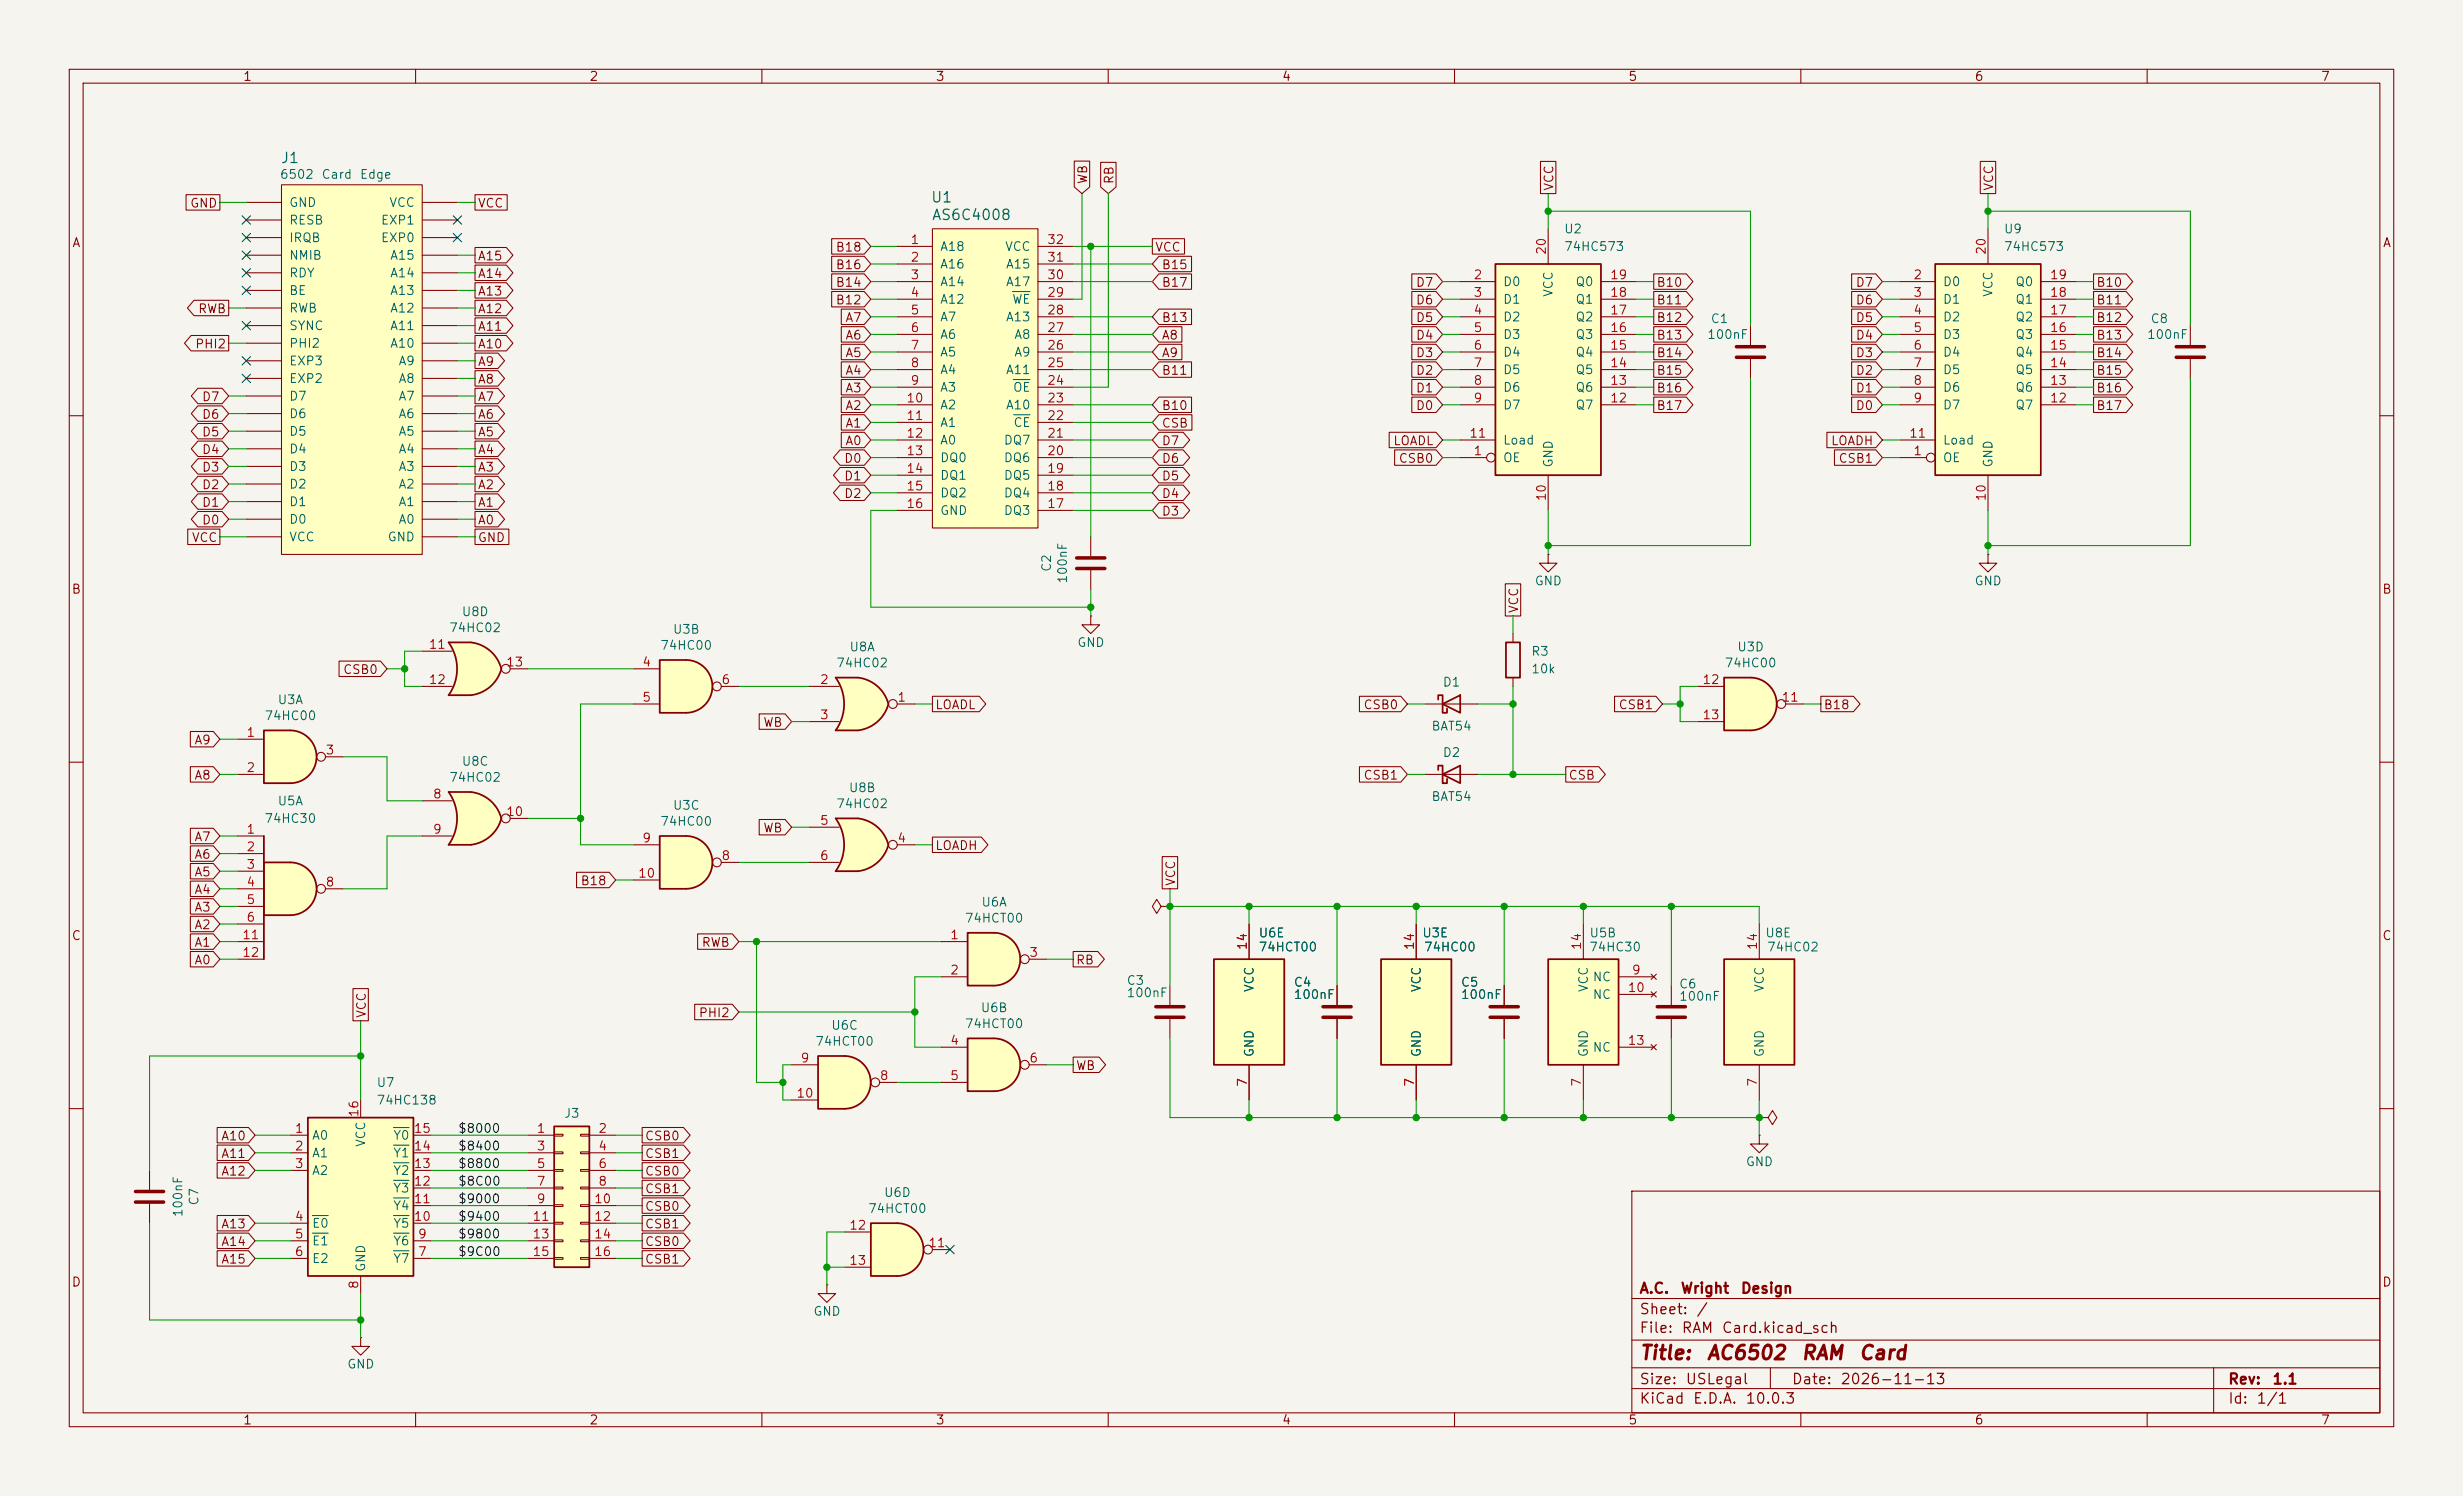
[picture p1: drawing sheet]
<svg xmlns="http://www.w3.org/2000/svg" width="356mm" height="216mm" viewBox="0 0 356 216" stroke-linecap="round" stroke-linejoin="round" font-family="sans-serif">
<defs><g id="words">
<g font-size="2" fill="#840000">
<text x="236.6" y="196.7">Title:</text>
<text x="246.3" y="196.7">AC6502</text>
<text x="259.9" y="196.7">RAM</text>
<text x="268.2" y="196.7">Card</text>
</g>
<g font-size="1.5" fill="#006464">
<text x="40.4" y="23.9">J1</text>
<text x="134.3" y="29.6">U1</text>
<text x="134.5" y="32.1">AS6C4008</text>
</g>
<g font-size="1.5" fill="#840000">
<text x="236.6" y="190">Sheet:</text>
<text x="236.6" y="187">A.C.</text>
<text x="242.6" y="187">Wright</text>
<text x="244.8" y="190">/</text>
<text x="251.2" y="187">Design</text>
<text x="236.6" y="192.7">File:</text>
<text x="242.7" y="192.7">RAM</text>
<text x="248.5" y="192.7">Card.kicad_sch</text>
<text x="236.6" y="202.9">KiCad</text>
<text x="236.6" y="200.1">Size:</text>
<text x="243.3" y="200.1">USLegal</text>
<text x="244.3" y="202.9">E.D.A.</text>
<text x="251.9" y="202.9">10.0.3</text>
<text x="258.6" y="200.1">Date:</text>
<text x="265.6" y="200.1">2026-11-13</text>
<text x="321.6" y="200.1">Rev:</text>
<text x="321.6" y="202.9">Id:</text>
<text x="325.7" y="202.9">1/1</text>
<text x="328" y="200.1">1.1</text>
</g>
<g font-size="1.3" fill="#840000">
<text x="35" y="12">1</text>
<text x="85" y="12">2</text>
<text x="135" y="12">3</text>
<text x="185" y="12">4</text>
<text x="235" y="12">5</text>
<text x="285" y="12">6</text>
<text x="335" y="12">7</text>
<text x="157.3" y="26.7" transform="rotate(-90 157.3 26.7)">WB</text>
<text x="161.1" y="26.7" transform="rotate(-90 161.1 26.7)">RB</text>
<text x="224.6" y="27.6" transform="rotate(-90 224.6 27.6)">VCC</text>
<text x="288.1" y="27.6" transform="rotate(-90 288.1 27.6)">VCC</text>
<text x="10.3" y="36">A</text>
<text x="27.4" y="30.3">GND</text>
<text x="68.9" y="30.3">VCC</text>
<text x="343.9" y="36">A</text>
<text x="68.9" y="37.9">A15</text>
<text x="68.9" y="40.4">A14</text>
<text x="120.6" y="41.7">B14</text>
<text x="120.6" y="36.6">B18</text>
<text x="120.6" y="39.2">B16</text>
<text x="166.7" y="36.6">VCC</text>
<text x="167.6" y="41.7">B17</text>
<text x="167.6" y="39.2">B15</text>
<text x="204.3" y="41.7">D7</text>
<text x="239.1" y="41.7">B10</text>
<text x="267.8" y="41.7">D7</text>
<text x="302.6" y="41.7">B10</text>
<text x="28.5" y="45.5">RWB</text>
<text x="68.9" y="43">A13</text>
<text x="68.9" y="45.5">A12</text>
<text x="120.6" y="44.2">B12</text>
<text x="122" y="46.8">A7</text>
<text x="167.6" y="46.8">B13</text>
<text x="204.3" y="44.2">D6</text>
<text x="204.3" y="46.8">D5</text>
<text x="239.1" y="44.2">B11</text>
<text x="239.1" y="46.8">B12</text>
<text x="267.8" y="46.8">D5</text>
<text x="267.8" y="44.2">D6</text>
<text x="302.6" y="46.8">B12</text>
<text x="302.6" y="44.2">B11</text>
<text x="28.1" y="50.6">PHI2</text>
<text x="68.9" y="48.1">A11</text>
<text x="68.9" y="53.1">A9</text>
<text x="68.9" y="50.6">A10</text>
<text x="122" y="49.3">A6</text>
<text x="122" y="51.9">A5</text>
<text x="167.6" y="49.3">A8</text>
<text x="167.6" y="51.9">A9</text>
<text x="204.3" y="51.9">D3</text>
<text x="204.3" y="49.3">D4</text>
<text x="239.1" y="51.9">B14</text>
<text x="239.1" y="49.3">B13</text>
<text x="267.8" y="51.9">D3</text>
<text x="267.8" y="49.3">D4</text>
<text x="302.6" y="49.3">B13</text>
<text x="302.6" y="51.9">B14</text>
<text x="29.1" y="58.2">D7</text>
<text x="68.9" y="58.2">A7</text>
<text x="68.9" y="55.7">A8</text>
<text x="122" y="54.4">A4</text>
<text x="122" y="59.5">A2</text>
<text x="122" y="56.9">A3</text>
<text x="167.6" y="54.4">B11</text>
<text x="167.6" y="59.5">B10</text>
<text x="204.3" y="54.4">D2</text>
<text x="204.3" y="59.5">D0</text>
<text x="204.3" y="56.9">D1</text>
<text x="239.1" y="59.5">B17</text>
<text x="239.1" y="56.9">B16</text>
<text x="239.1" y="54.4">B15</text>
<text x="267.8" y="56.9">D1</text>
<text x="267.8" y="59.5">D0</text>
<text x="267.8" y="54.4">D2</text>
<text x="302.6" y="54.4">B15</text>
<text x="302.6" y="56.9">B16</text>
<text x="302.6" y="59.5">B17</text>
<text x="29.1" y="60.8">D6</text>
<text x="29.1" y="63.3">D5</text>
<text x="29.1" y="65.8">D4</text>
<text x="68.9" y="60.8">A6</text>
<text x="68.9" y="63.3">A5</text>
<text x="68.9" y="65.8">A4</text>
<text x="122" y="62">A1</text>
<text x="122" y="64.6">A0</text>
<text x="167.6" y="62">CSB</text>
<text x="167.6" y="64.6">D7</text>
<text x="201.1" y="64.6">LOADL</text>
<text x="264.3" y="64.6">LOADH</text>
<text x="29.1" y="68.4">D3</text>
<text x="29.1" y="70.9">D2</text>
<text x="68.9" y="68.4">A3</text>
<text x="68.9" y="70.9">A2</text>
<text x="121.8" y="69.6">D1</text>
<text x="121.8" y="67.1">D0</text>
<text x="167.6" y="69.6">D5</text>
<text x="167.6" y="67.1">D6</text>
<text x="201.8" y="67.1">CSB0</text>
<text x="265.3" y="67.1">CSB1</text>
<text x="29.1" y="73.5">D1</text>
<text x="29.1" y="76">D0</text>
<text x="68.9" y="73.5">A1</text>
<text x="68.9" y="76">A0</text>
<text x="121.8" y="72.2">D2</text>
<text x="167.6" y="74.7">D3</text>
<text x="167.6" y="72.2">D4</text>
<text x="27.6" y="78.5">VCC</text>
<text x="68.9" y="78.5">GND</text>
<text x="10.3" y="86">B</text>
<text x="219.5" y="88.6" transform="rotate(-90 219.5 88.6)">VCC</text>
<text x="343.9" y="86">B</text>
<text x="49.4" y="97.6">CSB0</text>
<text x="28" y="107.7">A9</text>
<text x="110.1" y="105.2">WB</text>
<text x="134.9" y="102.7">LOADL</text>
<text x="196.8" y="102.7">CSB0</text>
<text x="233.6" y="102.7">CSB1</text>
<text x="263.2" y="102.7">B18</text>
<text x="28" y="112.8">A8</text>
<text x="196.8" y="112.8">CSB1</text>
<text x="226.4" y="112.8">CSB</text>
<text x="28" y="121.7">A7</text>
<text x="28" y="124.3">A6</text>
<text x="110.1" y="120.4">WB</text>
<text x="134.9" y="123">LOADH</text>
<text x="28" y="131.9">A3</text>
<text x="28" y="126.8">A5</text>
<text x="28" y="129.3">A4</text>
<text x="83.7" y="128.1">B18</text>
<text x="170" y="128" transform="rotate(-90 170 128)">VCC</text>
<text x="10.3" y="136">C</text>
<text x="28" y="137">A1</text>
<text x="28" y="134.4">A2</text>
<text x="101.2" y="137">RWB</text>
<text x="343.9" y="136">C</text>
<text x="28" y="139.5">A0</text>
<text x="155.3" y="139.5">RB</text>
<text x="53.1" y="147" transform="rotate(-90 53.1 147)">VCC</text>
<text x="100.8" y="147.1">PHI2</text>
<text x="155.3" y="154.7">WB</text>
<text x="31.8" y="164.9">A10</text>
<text x="31.8" y="167.4">A11</text>
<text x="93" y="164.9">CSB0</text>
<text x="93" y="167.4">CSB1</text>
<text x="31.8" y="170">A12</text>
<text x="93" y="172.5">CSB1</text>
<text x="93" y="170">CSB0</text>
<text x="31.8" y="177.6">A13</text>
<text x="93" y="177.6">CSB1</text>
<text x="93" y="175.1">CSB0</text>
<text x="10.3" y="186">D</text>
<text x="31.8" y="180.1">A14</text>
<text x="31.8" y="182.7">A15</text>
<text x="93" y="182.7">CSB1</text>
<text x="93" y="180.1">CSB0</text>
<text x="343.9" y="186">D</text>
<text x="35" y="205.9">1</text>
<text x="85" y="205.9">2</text>
<text x="135" y="205.9">3</text>
<text x="185" y="205.9">4</text>
<text x="235" y="205.9">5</text>
<text x="285" y="205.9">6</text>
<text x="335" y="205.9">7</text>
</g>
<g font-size="1.3" fill="#006464">
<text x="40.3" y="26.1">6502</text>
<text x="46.3" y="26.1">Card</text>
<text x="51.9" y="26.1">Edge</text>
<text x="41.7" y="30.2">GND</text>
<text x="41.7" y="35.3">IRQB</text>
<text x="41.7" y="32.7">RESB</text>
<text x="54.9" y="35.3">EXP0</text>
<text x="54.9" y="32.7">EXP1</text>
<text x="56.1" y="30.2">VCC</text>
<text x="225.7" y="34">U2</text>
<text x="289.2" y="34">U9</text>
<text x="41.7" y="37.8">NMIB</text>
<text x="41.7" y="40.3">RDY</text>
<text x="56.2" y="40.3">A14</text>
<text x="56.2" y="37.8">A15</text>
<text x="135.6" y="36.5">A18</text>
<text x="135.6" y="39.1">A16</text>
<text x="135.6" y="41.6">A14</text>
<text x="145" y="36.5">VCC</text>
<text x="145.1" y="41.6">A17</text>
<text x="145.1" y="39.1">A15</text>
<text x="216.9" y="41.6">D0</text>
<text x="225.7" y="36.5">74HC573</text>
<text x="227.4" y="41.6">Q0</text>
<text x="280.4" y="41.6">D0</text>
<text x="289.2" y="36.5">74HC573</text>
<text x="290.9" y="41.6">Q0</text>
<text x="41.7" y="42.9">BE</text>
<text x="41.7" y="45.4">RWB</text>
<text x="41.7" y="48">SYNC</text>
<text x="56.2" y="48">A11</text>
<text x="56.2" y="45.4">A12</text>
<text x="56.2" y="42.9">A13</text>
<text x="135.6" y="44.2">A12</text>
<text x="135.6" y="46.7">A7</text>
<text x="145.1" y="46.7">A13</text>
<text x="146" y="44.2">WE</text>
<text x="216.9" y="44.2">D1</text>
<text x="216.9" y="46.7">D2</text>
<text x="224.5" y="42.9" transform="rotate(-90 224.5 42.9)">VCC</text>
<text x="227.4" y="46.7">Q2</text>
<text x="227.4" y="44.2">Q1</text>
<text x="246.9" y="46.9">C1</text>
<text x="280.4" y="44.2">D1</text>
<text x="280.4" y="46.7">D2</text>
<text x="288" y="42.9" transform="rotate(-90 288 42.9)">VCC</text>
<text x="290.9" y="46.7">Q2</text>
<text x="290.9" y="44.2">Q1</text>
<text x="310.4" y="46.9">C8</text>
<text x="41.7" y="53">EXP3</text>
<text x="41.7" y="50.5">PHI2</text>
<text x="56.2" y="50.5">A10</text>
<text x="57.4" y="53">A9</text>
<text x="135.6" y="49.2">A6</text>
<text x="135.6" y="51.8">A5</text>
<text x="146.3" y="51.8">A9</text>
<text x="146.3" y="49.2">A8</text>
<text x="216.9" y="49.2">D3</text>
<text x="216.9" y="51.8">D4</text>
<text x="227.4" y="51.8">Q4</text>
<text x="227.4" y="49.2">Q3</text>
<text x="246.4" y="49.2">100nF</text>
<text x="280.4" y="49.2">D3</text>
<text x="280.4" y="51.8">D4</text>
<text x="290.9" y="51.8">Q4</text>
<text x="290.9" y="49.2">Q3</text>
<text x="309.9" y="49.2">100nF</text>
<text x="41.7" y="58.1">D7</text>
<text x="41.7" y="55.6">EXP2</text>
<text x="57.4" y="58.1">A7</text>
<text x="57.4" y="55.6">A8</text>
<text x="135.6" y="54.3">A4</text>
<text x="135.6" y="56.9">A3</text>
<text x="135.6" y="59.4">A2</text>
<text x="145.1" y="59.4">A10</text>
<text x="145.1" y="54.3">A11</text>
<text x="146.2" y="56.9">OE</text>
<text x="216.9" y="54.3">D5</text>
<text x="216.9" y="56.9">D6</text>
<text x="216.9" y="59.4">D7</text>
<text x="227.4" y="59.4">Q7</text>
<text x="227.4" y="56.9">Q6</text>
<text x="227.4" y="54.3">Q5</text>
<text x="280.4" y="54.3">D5</text>
<text x="280.4" y="56.9">D6</text>
<text x="280.4" y="59.4">D7</text>
<text x="290.9" y="59.4">Q7</text>
<text x="290.9" y="56.9">Q6</text>
<text x="290.9" y="54.3">Q5</text>
<text x="41.7" y="65.7">D4</text>
<text x="41.7" y="63.2">D5</text>
<text x="41.7" y="60.7">D6</text>
<text x="57.4" y="65.7">A4</text>
<text x="57.4" y="63.2">A5</text>
<text x="57.4" y="60.7">A6</text>
<text x="135.6" y="61.9">A1</text>
<text x="135.6" y="64.5">A0</text>
<text x="144.8" y="64.5">DQ7</text>
<text x="146.2" y="61.9">CE</text>
<text x="216.9" y="64.5">Load</text>
<text x="280.4" y="64.5">Load</text>
<text x="41.7" y="70.8">D2</text>
<text x="41.7" y="68.3">D3</text>
<text x="57.4" y="70.8">A2</text>
<text x="57.4" y="68.3">A3</text>
<text x="135.6" y="67">DQ0</text>
<text x="135.6" y="69.6">DQ1</text>
<text x="144.8" y="69.6">DQ5</text>
<text x="144.8" y="67">DQ6</text>
<text x="216.9" y="67">OE</text>
<text x="224.5" y="67.6" transform="rotate(-90 224.5 67.6)">GND</text>
<text x="280.4" y="67">OE</text>
<text x="288" y="67.6" transform="rotate(-90 288 67.6)">GND</text>
<text x="41.7" y="75.9">D0</text>
<text x="41.7" y="73.4">D1</text>
<text x="57.4" y="75.9">A0</text>
<text x="57.4" y="73.4">A1</text>
<text x="135.6" y="72.1">DQ2</text>
<text x="135.6" y="74.6">GND</text>
<text x="144.8" y="74.6">DQ3</text>
<text x="144.8" y="72.1">DQ4</text>
<text x="41.7" y="78.4">VCC</text>
<text x="55.9" y="78.4">GND</text>
<text x="152.1" y="82.6" transform="rotate(-90 152.1 82.6)">C2</text>
<text x="66.6" y="89.2">U8D</text>
<text x="154.4" y="84.3" transform="rotate(-90 154.4 84.3)">100nF</text>
<text x="221.5" y="84.8">GND</text>
<text x="285" y="84.8">GND</text>
<text x="64.8" y="91.5">74HC02</text>
<text x="95.2" y="94.1">74HC00</text>
<text x="97.1" y="91.8">U3B</text>
<text x="122.5" y="94.3">U8A</text>
<text x="155.4" y="93.7">GND</text>
<text x="221" y="95">R3</text>
<text x="250.7" y="94.3">U3D</text>
<text x="40" y="101.9">U3A</text>
<text x="120.6" y="96.6">74HC02</text>
<text x="208.2" y="99.4">D1</text>
<text x="221" y="97.5">10k</text>
<text x="248.9" y="96.6">74HC00</text>
<text x="38.1" y="104.2">74HC00</text>
<text x="206.6" y="105.7">BAT54</text>
<text x="64.8" y="113.1">74HC02</text>
<text x="66.6" y="110.8">U8C</text>
<text x="208.2" y="109.6">D2</text>
<text x="38.1" y="119.1">74HC30</text>
<text x="40" y="116.5">U5A</text>
<text x="95.2" y="119.5">74HC00</text>
<text x="97.1" y="117.2">U3C</text>
<text x="120.6" y="116.9">74HC02</text>
<text x="122.5" y="114.6">U8B</text>
<text x="206.6" y="115.9">BAT54</text>
<text x="141.6" y="131.1">U6A</text>
<text x="139.2" y="133.5">74HCT00</text>
<text x="181.6" y="137.6">74HCT00</text>
<text x="181.6" y="135.6">U6E</text>
<text x="205.2" y="135.6">U3E</text>
<text x="205.5" y="137.6">74HC00</text>
<text x="229.4" y="137.6">74HC30</text>
<text x="229.4" y="135.6">U5B</text>
<text x="254.8" y="135.6">U8E</text>
<text x="255" y="137.6">74HC02</text>
<text x="162.6" y="142.4">C3</text>
<text x="181.3" y="143.3" transform="rotate(-90 181.3 143.3)">VCC</text>
<text x="186.7" y="142.7">C4</text>
<text x="205.4" y="143.3" transform="rotate(-90 205.4 143.3)">VCC</text>
<text x="210.8" y="142.7">C5</text>
<text x="229.6" y="143.3" transform="rotate(-90 229.6 143.3)">VCC</text>
<text x="229.9" y="141.9">NC</text>
<text x="242.3" y="143">C6</text>
<text x="255" y="143.3" transform="rotate(-90 255 143.3)">VCC</text>
<text x="119.9" y="148.9">U6C</text>
<text x="139.2" y="148.7">74HCT00</text>
<text x="141.5" y="146.4">U6B</text>
<text x="162.6" y="144.2">100nF</text>
<text x="186.7" y="144.5">100nF</text>
<text x="210.8" y="144.5">100nF</text>
<text x="229.9" y="144.5">NC</text>
<text x="242.3" y="144.7">100nF</text>
<text x="117.6" y="151.2">74HCT00</text>
<text x="181.3" y="152.7" transform="rotate(-90 181.3 152.7)">GND</text>
<text x="205.4" y="152.7" transform="rotate(-90 205.4 152.7)">GND</text>
<text x="229.6" y="152.7" transform="rotate(-90 229.6 152.7)">GND</text>
<text x="229.9" y="152.1">NC</text>
<text x="255" y="152.7" transform="rotate(-90 255 152.7)">GND</text>
<text x="54.3" y="157.2">U7</text>
<text x="54.3" y="159.7">74HC138</text>
<text x="81.4" y="161.6">J3</text>
<text x="45" y="164.8">A0</text>
<text x="45" y="167.3">A1</text>
<text x="53" y="165.6" transform="rotate(-90 53 165.6)">VCC</text>
<text x="56.7" y="167.3">Y1</text>
<text x="56.7" y="164.8">Y0</text>
<text x="45" y="169.9">A2</text>
<text x="56.7" y="172.4">Y3</text>
<text x="56.7" y="169.9">Y2</text>
<text x="127.5" y="173.1">U6D</text>
<text x="252" y="168.6">GND</text>
<text x="26.7" y="175.8" transform="rotate(-90 26.7 175.8)">100nF</text>
<text x="29" y="174.1" transform="rotate(-90 29 174.1)">C7</text>
<text x="45" y="177.5">E0</text>
<text x="56.7" y="177.5">Y5</text>
<text x="56.7" y="175">Y4</text>
<text x="125.2" y="175.4">74HCT00</text>
<text x="45" y="180">E1</text>
<text x="45" y="182.6">E2</text>
<text x="53" y="183.6" transform="rotate(-90 53 183.6)">GND</text>
<text x="56.7" y="182.6">Y7</text>
<text x="56.7" y="180">Y6</text>
<text x="117.3" y="190.2">GND</text>
<text x="50" y="197.8">GND</text>
</g>
<g font-size="1.3" fill="#a90000">
<text x="131.4" y="35.5">1</text>
<text x="151.1" y="35.5">32</text>
<text x="131.4" y="38.1">2</text>
<text x="131.4" y="40.6">3</text>
<text x="151.1" y="40.6">30</text>
<text x="151.1" y="38.1">31</text>
<text x="212.7" y="40.6">2</text>
<text x="223.5" y="36.9" transform="rotate(-90 223.5 36.9)">20</text>
<text x="232.4" y="40.6">19</text>
<text x="276.2" y="40.6">2</text>
<text x="287" y="36.9" transform="rotate(-90 287 36.9)">20</text>
<text x="295.9" y="40.6">19</text>
<text x="131.4" y="43.2">4</text>
<text x="131.4" y="45.7">5</text>
<text x="151.1" y="45.7">28</text>
<text x="151.1" y="43.2">29</text>
<text x="212.7" y="43.2">3</text>
<text x="212.7" y="45.7">4</text>
<text x="232.4" y="45.7">17</text>
<text x="232.4" y="43.2">18</text>
<text x="276.2" y="43.2">3</text>
<text x="276.2" y="45.7">4</text>
<text x="295.9" y="45.7">17</text>
<text x="295.9" y="43.2">18</text>
<text x="131.4" y="48.2">6</text>
<text x="131.4" y="50.8">7</text>
<text x="131.4" y="53.3">8</text>
<text x="151.1" y="53.3">25</text>
<text x="151.1" y="50.8">26</text>
<text x="151.1" y="48.2">27</text>
<text x="212.7" y="48.2">5</text>
<text x="212.7" y="50.8">6</text>
<text x="212.7" y="53.3">7</text>
<text x="232.4" y="53.3">14</text>
<text x="232.4" y="50.8">15</text>
<text x="232.4" y="48.2">16</text>
<text x="276.2" y="48.2">5</text>
<text x="276.2" y="50.8">6</text>
<text x="276.2" y="53.3">7</text>
<text x="295.9" y="53.3">14</text>
<text x="295.9" y="50.8">15</text>
<text x="295.9" y="48.2">16</text>
<text x="130.8" y="58.4">10</text>
<text x="131.4" y="55.9">9</text>
<text x="151.1" y="58.4">23</text>
<text x="151.1" y="55.9">24</text>
<text x="212.7" y="55.9">8</text>
<text x="212.7" y="58.4">9</text>
<text x="232.4" y="58.4">12</text>
<text x="232.4" y="55.9">13</text>
<text x="276.2" y="55.9">8</text>
<text x="276.2" y="58.4">9</text>
<text x="295.9" y="58.4">12</text>
<text x="295.9" y="55.9">13</text>
<text x="130.8" y="60.9">11</text>
<text x="130.8" y="63.5">12</text>
<text x="151.1" y="63.5">21</text>
<text x="151.1" y="60.9">22</text>
<text x="212" y="63.5">11</text>
<text x="275.5" y="63.5">11</text>
<text x="130.8" y="66">13</text>
<text x="130.8" y="68.6">14</text>
<text x="130.8" y="71.1">15</text>
<text x="151.1" y="71.1">18</text>
<text x="151.1" y="68.6">19</text>
<text x="151.1" y="66">20</text>
<text x="212.7" y="66">1</text>
<text x="276.2" y="66">1</text>
<text x="130.8" y="73.6">16</text>
<text x="151.1" y="73.6">17</text>
<text x="223.5" y="72.4" transform="rotate(-90 223.5 72.4)">10</text>
<text x="287" y="72.4" transform="rotate(-90 287 72.4)">10</text>
<text x="61.8" y="94">11</text>
<text x="61.8" y="99">12</text>
<text x="73" y="96.5">13</text>
<text x="92.6" y="96.5">4</text>
<text x="92.6" y="101.6">5</text>
<text x="104.1" y="99">6</text>
<text x="118.3" y="99">2</text>
<text x="129.5" y="101.6">1</text>
<text x="245.7" y="99">12</text>
<text x="257.1" y="101.6">11</text>
<text x="35.5" y="106.7">1</text>
<text x="118.3" y="104.1">3</text>
<text x="245.7" y="104.1">13</text>
<text x="35.5" y="111.7">2</text>
<text x="46.9" y="109.2">3</text>
<text x="62.4" y="115.5">8</text>
<text x="73" y="118.1">10</text>
<text x="118.3" y="119.4">5</text>
<text x="35.5" y="120.6">1</text>
<text x="35.5" y="123.2">2</text>
<text x="35.5" y="125.7">3</text>
<text x="62.4" y="120.6">9</text>
<text x="92.6" y="121.9">9</text>
<text x="104.1" y="124.4">8</text>
<text x="118.3" y="124.4">6</text>
<text x="129.5" y="121.9">4</text>
<text x="35.5" y="128.2">4</text>
<text x="35.5" y="130.8">5</text>
<text x="46.9" y="128.2">8</text>
<text x="92" y="127">10</text>
<text x="34.9" y="135.9">11</text>
<text x="35.5" y="133.3">6</text>
<text x="137.1" y="135.9">1</text>
<text x="180.3" y="137.2" transform="rotate(-90 180.3 137.2)">14</text>
<text x="204.4" y="137.2" transform="rotate(-90 204.4 137.2)">14</text>
<text x="228.6" y="137.2" transform="rotate(-90 228.6 137.2)">14</text>
<text x="254" y="137.2" transform="rotate(-90 254 137.2)">14</text>
<text x="34.9" y="138.4">12</text>
<text x="137.1" y="140.9">2</text>
<text x="148.5" y="138.4">3</text>
<text x="234.9" y="143.5">10</text>
<text x="235.5" y="140.9">9</text>
<text x="115.5" y="153.6">9</text>
<text x="137.1" y="151.1">4</text>
<text x="148.5" y="153.6">6</text>
<text x="234.9" y="151.1">13</text>
<text x="52" y="161.3" transform="rotate(-90 52 161.3)">16</text>
<text x="114.9" y="158.7">10</text>
<text x="126.9" y="156.2">8</text>
<text x="137.1" y="156.2">5</text>
<text x="180.3" y="156.9" transform="rotate(-90 180.3 156.9)">7</text>
<text x="204.4" y="156.9" transform="rotate(-90 204.4 156.9)">7</text>
<text x="228.6" y="156.9" transform="rotate(-90 228.6 156.9)">7</text>
<text x="254" y="156.9" transform="rotate(-90 254 156.9)">7</text>
<text x="42.5" y="163.8">1</text>
<text x="42.5" y="166.3">2</text>
<text x="59.6" y="166.3">14</text>
<text x="59.6" y="163.8">15</text>
<text x="77.4" y="163.8">1</text>
<text x="77.4" y="166.3">3</text>
<text x="86.3" y="163.8">2</text>
<text x="86.3" y="166.3">4</text>
<text x="42.5" y="168.9">3</text>
<text x="59.6" y="174">11</text>
<text x="59.6" y="171.4">12</text>
<text x="59.6" y="168.9">13</text>
<text x="77.4" y="168.9">5</text>
<text x="77.4" y="171.4">7</text>
<text x="77.4" y="174">9</text>
<text x="85.7" y="174">10</text>
<text x="86.3" y="168.9">6</text>
<text x="86.3" y="171.4">8</text>
<text x="42.5" y="176.5">4</text>
<text x="42.5" y="179">5</text>
<text x="59.6" y="176.5">10</text>
<text x="60.3" y="179">9</text>
<text x="76.8" y="176.5">11</text>
<text x="76.8" y="179">13</text>
<text x="85.7" y="176.5">12</text>
<text x="85.7" y="179">14</text>
<text x="122.5" y="177.8">12</text>
<text x="42.5" y="181.6">6</text>
<text x="60.3" y="181.6">7</text>
<text x="76.8" y="181.6">15</text>
<text x="85.7" y="181.6">16</text>
<text x="122.5" y="182.9">13</text>
<text x="133.9" y="180.3">11</text>
<text x="52" y="186.1" transform="rotate(-90 52 186.1)">8</text>
</g>
<g font-size="1.3" fill="#0f0f0f">
<text x="66" y="163.8">$8000</text>
<text x="66" y="166.3">$8400</text>
<text x="66" y="174">$9000</text>
<text x="66" y="171.4">$8C00</text>
<text x="66" y="168.9">$8800</text>
<text x="66" y="179">$9800</text>
<text x="66" y="176.5">$9400</text>
<text x="66" y="181.6">$9C00</text>
</g>
</g></defs>
<path d="M0 0h355.6v215.9h-355.6z" fill="#f5f4ef" stroke="#f5f4ef" stroke-width=".14"/>
<g fill="none" stroke="#840000" stroke-width=".15">
<path d="M10 10h335.6v195.9h-335.6zM12 12h331.6v191.9h-331.6zM60 10v2M110 10v2M160 10v2M210 10v2M260 10v2M310 10v2M10 60h2M343.6 60h2M10 110h2M343.6 110h2"/>
<path d="M10 160h2M235.6 171.9h108v32h-108zM343.6 160h2M235.6 197.4h108M235.6 193.4h108M235.6 187.4h108M255.6 197.4v3M319.6 197.4v6.5M60 203.9v2M110 203.9v2M160 203.9v2M210 203.9v2"/>
<path d="M235.6 200.4h108M260 203.9v2M310 203.9v2"/>
</g>
<path d="M44.4 161.3h15.3v22.9h-15.3z" fill="#ffffc2"/>
<path d="M44.4 161.3h15.3v22.9h-15.3z" fill="none" stroke="#840000" stroke-width=".25"/>
<g fill="none" stroke="#840000" stroke-width=".15">
<path d="M316.2 47v2.8M316.2 51.8v2.8M52.1 158.8v2.5M41.9 163.8h2.5M41.9 166.4h2.5M41.9 168.9h2.5M41.9 176.5h2.5M41.9 179.1h2.5M59.7 163.8h2.5M59.7 166.4h2.5M59.7 168.9h2.5M59.7 176.5h2.5"/>
<path d="M59.7 179.1h2.5M59.7 174h2.5M59.7 171.5h2.5M41.9 181.6h2.5M52.1 184.2v2.5M59.7 181.6h2.5"/>
</g>
<path d="M45.1 175.4h2.3M45.1 178h2.3M56.8 175.4h2.3M56.8 178h2.3M56.8 172.9h2.3M56.8 170.3h2.3M56.8 167.8h2.3M56.8 165.3h2.3M56.8 162.7h2.3M56.8 180.5h2.3" fill="none" stroke="#006464" stroke-width=".15"/>
<path d="M314.2 50h4.1M314.2 51.6h4.1" fill="none" stroke="#840000" stroke-width=".51"/>
<path d="M40.6 26.7h20.4v53.3h-20.4z" fill="#ffffc2"/>
<g fill="none" stroke="#840000" stroke-width=".15">
<path d="M35.6 39.4h5M35.6 36.8h5M35.6 34.3h5M35.6 31.8h5M35.6 29.2h5M40.6 26.7h20.4v53.3h-20.4zM61 39.4h5M61 36.8h5M61 34.3h5M61 31.8h5M61 29.2h5M35.6 59.7h5"/>
<path d="M35.6 57.2h5M35.6 54.6h5M35.6 52.1h5M35.6 49.5h5M35.6 47h5M35.6 44.5h5M35.6 41.9h5M61 59.7h5M61 57.2h5M61 54.6h5M61 52.1h5M61 49.5h5"/>
<path d="M61 47h5M61 44.5h5M61 41.9h5M35.6 74.9h5M35.6 72.4h5M35.6 69.9h5M35.6 67.3h5M35.6 64.8h5M35.6 62.2h5M35.6 77.5h5M61 74.9h5M61 72.4h5"/>
<path d="M61 69.9h5M61 67.3h5M61 64.8h5M61 62.2h5M61 77.5h5M287 80v1.3h1.3l-1.3 1.3-1.3-1.3h1.3M287 80h.1"/>
</g>
<path d="M143.5 149.9a3.8 3.8 0 0 1 3.8 3.8 3.8 3.8 0 0 1-3.8 3.8z" fill="#ffffc2" stroke="#ffffc2" stroke-width=".14"/>
<path d="M139.7 149.9h3.8v7.6h-3.8z" fill="#ffffc2"/>
<path d="M139.7 149.9h3.8a3.8 3.8 0 0 1 3.8 3.8 3.8 3.8 0 0 1-3.8 3.8h-3.8z" fill="none" stroke="#840000" stroke-width=".25"/>
<g fill="none" stroke="#840000" stroke-width=".15">
<path d="M135.9 151.1h3.8M135.9 156.2h3.8M148.6 153.7h2.5"/>
<circle cx="148" cy="153.7" r=".63"/>
</g>
<path d="M121.9 152.4a3.8 3.8 0 0 1 3.8 3.8 3.8 3.8 0 0 1-3.8 3.8z" fill="#ffffc2" stroke="#ffffc2" stroke-width=".14"/>
<path d="M118.1 152.4h3.8v7.6h-3.8z" fill="#ffffc2"/>
<path d="M118.1 152.4h3.8a3.8 3.8 0 0 1 3.8 3.8 3.8 3.8 0 0 1-3.8 3.8h-3.8z" fill="none" stroke="#840000" stroke-width=".25"/>
<g fill="none" stroke="#840000" stroke-width=".15">
<path d="M114.3 153.7h3.8M114.3 158.8h3.8M127 156.2h2.5"/>
<circle cx="126.4" cy="156.2" r=".63"/>
</g>
<path d="M64.8 92.7h3.1M64.8 100.3h3.1" fill="none" stroke="#ffffc2" stroke-width=".14"/>
<g fill="#ffffc2" stroke="#ffffc2" stroke-width=".14">
<path d="M67.4 95.2l5 1.3a5.2 5.2 0 0 1-4.4 3.8z"/>
<path d="M68 92.7a5.1 5.1 0 0 1 4.4 3.8l-5 1.3z"/>
</g>
<path d="M64.8 92.7h3.1v7.6h-3.1a6.7 6.7 0 0 0 0-7.6z" fill="#ffffc2"/>
<path d="M67.9 92.7h-3.1a6.6 6.6 0 0 1 0 7.6h3.1M68 92.7a5.1 5.1 0 0 1 4.4 3.8M72.4 96.5a5.2 5.2 0 0 1-4.4 3.8" fill="none" stroke="#840000" stroke-width=".25"/>
<g fill="none" stroke="#840000" stroke-width=".15">
<path d="M61 94h4.3M61 99.1h4.3M73.7 96.5h2.5"/>
<circle cx="73" cy="96.5" r=".63"/>
</g>
<path d="M279.4 38.1h15.2v30.5h-15.2z" fill="#ffffc2"/>
<path d="M279.4 38.1h15.2v30.5h-15.2zM217.4 92.7h2.1v5.1h-2.1z" fill="none" stroke="#840000" stroke-width=".25"/>
<g fill="none" stroke="#840000" stroke-width=".15">
<path d="M287 33v5.1M252.7 47v2.8M252.7 51.8v2.8M274.3 40.6h5.1M274.3 43.2h5.1M274.3 45.7h5.1M274.3 48.3h5.1M274.3 50.8h5.1M274.3 53.3h5.1M274.3 55.9h5.1M274.3 58.4h5.1M294.6 40.6h5.1"/>
<path d="M294.6 43.2h5.1M294.6 45.7h5.1M294.6 48.3h5.1M294.6 50.8h5.1M294.6 53.3h5.1M294.6 55.9h5.1M294.6 58.4h5.1M274.3 66h3.8M274.3 63.5h5.1M287 68.6v5.1M218.4 91.4v1.3M218.4 97.8v1.3"/>
<circle cx="278.8" cy="66" r=".63"/>
</g>
<path d="M250.7 50h4.1M250.7 51.6h4.1" fill="none" stroke="#840000" stroke-width=".51"/>
<path d="M252.7 97.8a3.8 3.8 0 0 1 3.8 3.8 3.8 3.8 0 0 1-3.8 3.8z" fill="#ffffc2" stroke="#ffffc2" stroke-width=".14"/>
<path d="M248.9 97.8h3.8v7.6h-3.8z" fill="#ffffc2"/>
<path d="M248.9 97.8h3.8a3.8 3.8 0 0 1 3.8 3.8 3.8 3.8 0 0 1-3.8 3.8h-3.8z" fill="none" stroke="#840000" stroke-width=".25"/>
<g fill="none" stroke="#840000" stroke-width=".15">
<path d="M245.1 99.1h3.8M245.1 104.1h3.8M257.8 101.6h2.5"/>
<circle cx="257.2" cy="101.6" r=".63"/>
</g>
<path d="M41.9 105.4a3.8 3.8 0 0 1 3.8 3.8 3.8 3.8 0 0 1-3.8 3.8z" fill="#ffffc2" stroke="#ffffc2" stroke-width=".14"/>
<path d="M38.1 105.4h3.8v7.6h-3.8z" fill="#ffffc2"/>
<path d="M38.1 105.4h3.8a3.8 3.8 0 0 1 3.8 3.8 3.8 3.8 0 0 1-3.8 3.8h-3.8z" fill="none" stroke="#840000" stroke-width=".25"/>
<g fill="none" stroke="#840000" stroke-width=".15">
<path d="M34.3 106.7h3.8M34.3 111.8h3.8M47 109.2h2.5"/>
<circle cx="46.4" cy="109.2" r=".63"/>
</g>
<path d="M120.6 97.8h3.2M120.6 105.4h3.2" fill="none" stroke="#ffffc2" stroke-width=".14"/>
<g fill="#ffffc2" stroke="#ffffc2" stroke-width=".14">
<path d="M123.2 100.2l5.1 1.4a5.2 5.2 0 0 1-4.4 3.8z"/>
<path d="M123.9 97.8a5.1 5.1 0 0 1 4.4 3.8l-5 1.3z"/>
</g>
<path d="M120.6 97.8h3.2v7.6h-3.2a6.7 6.7 0 0 0 0-7.6z" fill="#ffffc2"/>
<path d="M123.8 105.4h-3.2a6.6 6.6 0 0 0 0-7.6h3.2a5.1 5.1 0 0 1 4.5 3.8 5.2 5.2 0 0 1-4.4 3.8" fill="none" stroke="#840000" stroke-width=".25"/>
<g fill="none" stroke="#840000" stroke-width=".15">
<path d="M116.8 99.1h4.4M223.5 80v1.3h1.3l-1.3 1.3-1.3-1.3h1.3M223.5 80h.1M116.8 104.1h4.4M129.5 101.6h2.6"/>
<circle cx="128.9" cy="101.6" r=".63"/>
</g>
<path d="M120.6 118.1h3.2M120.6 125.7h3.2" fill="none" stroke="#ffffc2" stroke-width=".14"/>
<g fill="#ffffc2" stroke="#ffffc2" stroke-width=".14">
<path d="M123.2 120.6l5.1 1.3a5.2 5.2 0 0 1-4.4 3.8z"/>
<path d="M123.9 118.1a5.1 5.1 0 0 1 4.4 3.8l-5 1.3z"/>
</g>
<path d="M120.6 118.1h3.2v7.6h-3.2a6.7 6.7 0 0 0 0-7.6z" fill="#ffffc2"/>
<path d="M120.6 118.1h3.2a5.1 5.1 0 0 1 4.5 3.8 5.2 5.2 0 0 1-4.4 3.8h-3.3a6.6 6.6 0 0 0 0-7.6z" fill="none" stroke="#840000" stroke-width=".25"/>
<g fill="none" stroke="#840000" stroke-width=".15">
<path d="M116.8 119.4h4.4M116.8 124.5h4.4M129.5 121.9h2.6"/>
<circle cx="128.9" cy="121.9" r=".63"/>
</g>
<path d="M64.8 114.3h3.1M64.8 121.9h3.1" fill="none" stroke="#ffffc2" stroke-width=".14"/>
<g fill="#ffffc2" stroke="#ffffc2" stroke-width=".14">
<path d="M67.4 116.8l5 1.3a5.2 5.2 0 0 1-4.4 3.8z"/>
<path d="M68 114.3a5.1 5.1 0 0 1 4.4 3.8l-5 1.3z"/>
</g>
<path d="M64.8 114.3h3.1v7.6h-3.1a6.7 6.7 0 0 0 0-7.6z" fill="#ffffc2"/>
<path d="M67.9 114.3h-3.1a6.6 6.6 0 0 1 0 7.6h3.1M68 114.3a5.1 5.1 0 0 1 4.4 3.8M72.4 118.1a5.2 5.2 0 0 1-4.4 3.8" fill="none" stroke="#840000" stroke-width=".25"/>
<g fill="none" stroke="#840000" stroke-width=".15">
<path d="M157.5 77.5v2.8M157.5 82.3v2.8M61 115.6h4.3M73.7 118.1h2.5M61 120.7h4.3"/>
<circle cx="73" cy="118.1" r=".63"/>
</g>
<path d="M155.4 80.5h4.1M155.4 82h4.1" fill="none" stroke="#840000" stroke-width=".51"/>
<path d="M99.1 120.7a3.8 3.8 0 0 1 3.8 3.8 3.8 3.8 0 0 1-3.8 3.8z" fill="#ffffc2" stroke="#ffffc2" stroke-width=".14"/>
<path d="M95.2 120.7h3.9v7.6h-3.9z" fill="#ffffc2"/>
<path d="M95.2 120.7h3.9a3.8 3.8 0 0 1 3.8 3.8 3.8 3.8 0 0 1-3.8 3.8h-3.9z" fill="none" stroke="#840000" stroke-width=".25"/>
<g fill="none" stroke="#840000" stroke-width=".15">
<path d="M91.4 121.9h3.8M91.4 127h3.8M104.1 124.5h2.6"/>
<circle cx="103.5" cy="124.5" r=".63"/>
</g>
<path d="M41.9 124.5a3.8 3.8 0 0 1 3.8 3.8 3.8 3.8 0 0 1-3.8 3.8z" fill="#ffffc2" stroke="#ffffc2" stroke-width=".14"/>
<path d="M38.1 124.5h3.8v7.6h-3.8z" fill="#ffffc2"/>
<path d="M38.1 124.5h3.8a3.8 3.8 0 0 1 3.8 3.8 3.8 3.8 0 0 1-3.8 3.8h-3.8zM38.1 120.7v17.7" fill="none" stroke="#840000" stroke-width=".25"/>
<g fill="none" stroke="#840000" stroke-width=".15">
<path d="M34.3 120.7h3.8M34.3 123.2h3.8M34.3 125.7h3.8M34.3 128.3h3.8M34.3 130.8h3.8M34.3 133.4h3.8M34.3 135.9h3.8M34.3 138.4h3.8M47 128.3h2.5"/>
<circle cx="46.4" cy="128.3" r=".63"/>
</g>
<path d="M99.1 95.3a3.8 3.8 0 0 1 3.8 3.8 3.8 3.8 0 0 1-3.8 3.8z" fill="#ffffc2" stroke="#ffffc2" stroke-width=".14"/>
<path d="M95.2 95.3h3.9v7.6h-3.9z" fill="#ffffc2"/>
<path d="M95.2 95.3h3.9a3.8 3.8 0 0 1 3.8 3.8 3.8 3.8 0 0 1-3.8 3.8h-3.9z" fill="none" stroke="#840000" stroke-width=".25"/>
<g fill="none" stroke="#840000" stroke-width=".15">
<path d="M91.4 96.5h3.8M104.1 99.1h2.6M91.4 101.6h3.8"/>
<circle cx="103.5" cy="99.1" r=".63"/>
</g>
<path d="M215.9 38.1h15.2v30.5h-15.2z" fill="#ffffc2"/>
<path d="M215.9 38.1h15.2v30.5h-15.2z" fill="none" stroke="#840000" stroke-width=".25"/>
<g fill="none" stroke="#840000" stroke-width=".15">
<path d="M223.5 33v5.1M210.8 40.6h5.1M210.8 43.2h5.1M210.8 45.7h5.1M210.8 48.3h5.1M210.8 50.8h5.1M210.8 53.3h5.1M210.8 55.9h5.1M210.8 58.4h5.1M231.1 40.6h5.1M231.1 43.2h5.1M231.1 45.7h5.1"/>
<path d="M231.1 48.3h5.1M231.1 50.8h5.1M231.1 53.3h5.1M231.1 55.9h5.1M231.1 58.4h5.1M210.8 66h3.8M210.8 63.5h5.1M223.5 68.6v5.1"/>
<circle cx="215.3" cy="66" r=".63"/>
</g>
<path d="M143.5 134.6a3.8 3.8 0 0 1 3.8 3.8 3.8 3.8 0 0 1-3.8 3.8z" fill="#ffffc2" stroke="#ffffc2" stroke-width=".14"/>
<path d="M139.7 134.6h3.8v7.6h-3.8z" fill="#ffffc2"/>
<path d="M207.6 101v-.7h.7v2.6h.6v-.7M207.6 111.1v-.6h.7v2.5h.6v-.6M208.3 101.6l2.5-1.3v2.6zM208.3 111.8l2.5-1.3v2.5zM139.7 134.6h3.8a3.8 3.8 0 0 1 3.8 3.8 3.8 3.8 0 0 1-3.8 3.8h-3.8z" fill="none" stroke="#840000" stroke-width=".25"/>
<g fill="none" stroke="#840000" stroke-width=".15">
<path d="M205.7 101.6h7.7M205.7 111.8h7.7M135.9 135.9h3.8M148.6 138.4h2.5M135.9 141h3.8"/>
<circle cx="148" cy="138.4" r=".63"/>
</g>
<path d="M134.6 33h15.3v43.2h-15.3z" fill="#ffffc2"/>
<g fill="none" stroke="#840000" stroke-width=".15">
<path d="M129.5 35.6h5.1M129.5 38.1h5.1M134.6 33h15.3v43.2h-15.3zM149.9 35.6h5M149.9 38.1h5M129.5 40.6h5.1M129.5 43.2h5.1M129.5 45.7h5.1M129.5 48.3h5.1M129.5 50.8h5.1M129.5 53.3h5.1M129.5 55.9h5.1"/>
<path d="M129.5 58.4h5.1M149.9 40.6h5M149.9 43.2h5M149.9 45.7h5M149.9 48.3h5M149.9 50.8h5M149.9 53.3h5M149.9 55.9h5M149.9 58.4h5M129.5 61h5.1M129.5 63.5h5.1M129.5 66h5.1"/>
<path d="M129.5 68.6h5.1M129.5 71.1h5.1M129.5 73.7h5.1M149.9 61h5M149.9 63.5h5M149.9 66h5M149.9 68.6h5M149.9 71.1h5M149.9 73.7h5M21.6 168.9v2.8M21.6 173.7v2.8"/>
</g>
<path d="M146.2 42.1h2.5M146.3 54.8h2.4M146.3 59.9h2.4" fill="none" stroke="#006464" stroke-width=".15"/>
<path d="M19.6 172h4M19.6 173.5h4" fill="none" stroke="#840000" stroke-width=".51"/>
<path d="M199.4 138.4h10.1v15.3h-10.1z" fill="#ffffc2"/>
<path d="M199.4 138.4h10.1v15.3h-10.1z" fill="none" stroke="#840000" stroke-width=".25"/>
<path d="M167.6 130.8l-.6-1-.6 1 .6 1 .6-1h1.3M168.9 130.8h.1M204.5 133.4v5M204.5 153.7v5.1M217.2 142.2v2.8M217.2 147.1v2.8" fill="none" stroke="#840000" stroke-width=".15"/>
<path d="M215.1 145.3h4.1M215.1 146.8h4.1" fill="none" stroke="#840000" stroke-width=".51"/>
<path d="M223.5 138.4h10.2v15.3h-10.2z" fill="#ffffc2"/>
<path d="M223.5 138.4h10.2v15.3h-10.2z" fill="none" stroke="#840000" stroke-width=".25"/>
<g fill="none" stroke="#840000" stroke-width=".15">
<path d="M228.6 133.4v5M168.9 142.2v2.8M168.9 147.1v2.8M228.6 153.7v5.1M233.7 141h5.1M233.7 143.5h5.1M233.7 151.1h5.1M238.4 140.6l.7 .8M238.4 143.1l.7 .8M238.4 150.7l.7 .8M239.1 140.6l-.7 .8M239.1 143.1l-.7 .8"/>
<path d="M239.1 150.7l-.7 .8M52.1 193v1.3h1.2l-1.2 1.3-1.3-1.3h1.3M52.1 193h.1"/>
</g>
<path d="M166.9 145.3h4M166.9 146.8h4" fill="none" stroke="#840000" stroke-width=".51"/>
<path d="M175.3 138.4h10.1v15.3h-10.1z" fill="#ffffc2"/>
<path d="M175.3 138.4h10.1v15.3h-10.1z" fill="none" stroke="#840000" stroke-width=".25"/>
<path d="M180.3 133.4v5M180.3 153.7v5.1M193 142.2v2.8M193 147.1v2.8M254 161.3h1.3l.6-1 .6 1-.6 1-.6-1M254 161.3h.1M254 163.8v1.3h1.3l-1.3 1.3-1.3-1.3h1.3M254 163.8h.1" fill="none" stroke="#840000" stroke-width=".15"/>
<path d="M191 145.3h4.1M191 146.8h4.1" fill="none" stroke="#840000" stroke-width=".51"/>
<path d="M80 162.6h5.1v20.3h-5.1z" fill="#ffffc2"/>
<path d="M80 162.6h5.1v20.3h-5.1z" fill="none" stroke="#840000" stroke-width=".25"/>
<g fill="none" stroke="#840000" stroke-width=".15">
<path d="M157.5 88.9v1.3h1.2l-1.2 1.2-1.3-1.2h1.3M157.5 88.9h.1M76.2 163.8h3.8M76.2 166.4h3.8M76.2 168.9h3.8M76.2 171.5h3.8M76.2 174h3.8M76.2 176.5h3.8M76.2 179.1h3.8M80 163.7h1.3v.3h-1.3zM80 166.2h1.3v.3h-1.3zM80 168.8h1.3v.2h-1.3z"/>
<path d="M80 171.3h1.3v.3h-1.3zM80 173.9h1.3v.2h-1.3zM80 176.4h1.3v.3h-1.3zM80 178.9h1.3v.3h-1.3zM83.8 163.7h1.3v.3h-1.3zM83.8 166.2h1.3v.3h-1.3zM83.8 168.8h1.3v.2h-1.3zM83.8 171.3h1.3v.3h-1.3zM83.8 173.9h1.3v.2h-1.3zM83.8 176.4h1.3v.3h-1.3zM83.8 178.9h1.3v.3h-1.3zM85.1 163.8h3.8"/>
<path d="M85.1 166.4h3.8M85.1 168.9h3.8M85.1 171.5h3.8M85.1 174h3.8M85.1 176.5h3.8M85.1 179.1h3.8M76.2 181.6h3.8M80 181.5h1.3v.2h-1.3zM83.8 181.5h1.3v.2h-1.3zM85.1 181.6h3.8"/>
</g>
<path d="M129.5 176.5a3.8 3.8 0 0 1 3.8 3.8 3.8 3.8 0 0 1-3.8 3.9z" fill="#ffffc2" stroke="#ffffc2" stroke-width=".14"/>
<path d="M125.7 176.5h3.8v7.7h-3.8z" fill="#ffffc2"/>
<path d="M125.7 176.5h3.8a3.8 3.8 0 0 1 3.8 3.8 3.8 3.8 0 0 1-3.8 3.9h-3.8z" fill="none" stroke="#840000" stroke-width=".25"/>
<g fill="none" stroke="#840000" stroke-width=".15">
<path d="M241.3 142.2v2.8M241.3 147.1v2.8M121.9 177.8h3.8M121.9 182.9h3.8M134.6 180.3h2.6"/>
<circle cx="134" cy="180.3" r=".63"/>
</g>
<path d="M239.3 145.3h4M239.3 146.8h4" fill="none" stroke="#840000" stroke-width=".51"/>
<path d="M248.9 138.4h10.2v15.3h-10.2z" fill="#ffffc2"/>
<path d="M248.9 138.4h10.2v15.3h-10.2z" fill="none" stroke="#840000" stroke-width=".25"/>
<g fill="none" stroke="#840000" stroke-width=".15">
<path d="M26.9 28.1h4.8v2.2h-4.8zM68.6 28.1h4.6v2.2h-4.6zM68.6 35.7h4.5l1 1.1-1 1.1h-4.5zM68.6 38.3h4.5l1 1.1-1 1.1h-4.5zM120.1 39.5h4.7l.9 1.1-.9 1.2h-4.7zM120.1 34.4h4.7l.9 1.2-.9 1.1h-4.7zM120.1 37h4.7l.9 1.1-.9 1.1h-4.7zM155.1 23.2h2.2v3.8l-1.1 .9-1.1-.9zM158.9 23.4h2.2v3.6l-1.1 .9-1.1-.9zM166.4 34.4h4.6v2.3h-4.6zM167.3 39.5h4.7v2.3h-4.7l-.9-1.2zM167.3 37h4.7v2.2h-4.7l-.9-1.1z"/>
<path d="M203.8 39.5h3.5l1 1.1-1 1.2h-3.5zM222.4 23.3h2.2v4.6h-2.2zM238.8 39.5h4.7l.9 1.1-.9 1.2h-4.7zM267.3 39.5h3.5l1 1.1-1 1.2h-3.5zM285.9 23.3h2.2v4.6h-2.2zM302.3 39.5h4.7l.9 1.1-.9 1.2h-4.7zM27.6 48.4h5.4v2.2h-5.4l-1-1.1zM28 43.3h5v2.3h-5l-.9-1.1zM28.6 56h3.5l.9 1.2-.9 1.1h-3.5l-1-1.1zM28.6 58.6h3.5l.9 1.1-.9 1.1h-3.5l-1-1.1zM68.6 45.9h4.5l1 1.1-1 1.1h-4.5zM68.6 56h3.3l.9 1.2-.9 1.1h-3.3z"/>
<path d="M68.6 58.6h3.3l.9 1.1-.9 1.1h-3.3zM68.6 51h3.3l.9 1.1-.9 1.1h-3.3zM68.6 53.5h3.3l.9 1.1-.9 1.1h-3.3zM68.6 40.8h4.5l1 1.1-1 1.1h-4.5zM68.6 43.3h4.5l1 1.2-1 1.1h-4.5zM68.6 48.4h4.5l1 1.1-1 1.1h-4.5zM120.1 42.1h4.7l.9 1.1-.9 1.1h-4.7zM121.5 47.1h3.3l.9 1.2-.9 1.1h-3.3zM121.5 49.7h3.3l.9 1.1-.9 1.1h-3.3zM121.5 44.6h3.3l.9 1.1-.9 1.1h-3.3zM121.5 52.2h3.3l.9 1.1-.9 1.2h-3.3zM121.5 57.3h3.3l.9 1.1-.9 1.1h-3.3z"/>
<path d="M121.5 54.8h3.3l.9 1.1-.9 1.1h-3.3zM121.5 59.8h3.3l.9 1.2-.9 1.1h-3.3zM167.3 52.2h4.7v2.3h-4.7l-.9-1.2zM167.3 44.6h4.7v2.2h-4.7l-.9-1.1zM167.3 47.1h3.3v2.3h-3.3l-.9-1.1zM167.3 59.8h4.8v2.3h-4.8l-.9-1.1zM167.3 57.3h4.7v2.2h-4.7l-.9-1.1zM167.3 49.7h3.3v2.2h-3.3l-.9-1.1zM203.8 49.7h3.5l1 1.1-1 1.1h-3.5zM203.8 42.1h3.5l1 1.1-1 1.1h-3.5zM203.8 52.2h3.5l1 1.1-1 1.2h-3.5zM203.8 57.3h3.5l1 1.1-1 1.1h-3.5z"/>
<path d="M203.8 54.8h3.5l1 1.1-1 1.1h-3.5zM203.8 44.6h3.5l1 1.1-1 1.1h-3.5zM203.8 47.1h3.5l1 1.2-1 1.1h-3.5zM238.8 57.3h4.7l.9 1.1-.9 1.1h-4.7zM238.8 54.8h4.7l.9 1.1-.9 1.1h-4.7zM238.8 52.2h4.7l.9 1.1-.9 1.2h-4.7zM238.8 49.7h4.7l.9 1.1-.9 1.1h-4.7zM238.8 42.1h4.7l.9 1.1-.9 1.1h-4.7zM238.8 44.6h4.7l.9 1.1-.9 1.1h-4.7zM238.8 47.1h4.7l.9 1.2-.9 1.1h-4.7zM267.3 49.7h3.5l1 1.1-1 1.1h-3.5zM267.3 47.1h3.5l1 1.2-1 1.1h-3.5z"/>
<path d="M267.3 44.6h3.5l1 1.1-1 1.1h-3.5zM267.3 54.8h3.5l1 1.1-1 1.1h-3.5zM267.3 57.3h3.5l1 1.1-1 1.1h-3.5zM267.3 52.2h3.5l1 1.1-1 1.2h-3.5zM267.3 42.1h3.5l1 1.1-1 1.1h-3.5zM302.3 47.1h4.7l.9 1.2-.9 1.1h-4.7zM302.3 44.6h4.7l.9 1.1-.9 1.1h-4.7zM302.3 52.2h4.7l.9 1.1-.9 1.2h-4.7zM302.3 54.8h4.7l.9 1.1-.9 1.1h-4.7zM302.3 42.1h4.7l.9 1.1-.9 1.1h-4.7zM302.3 57.3h4.7l.9 1.1-.9 1.1h-4.7zM302.3 49.7h4.7l.9 1.1-.9 1.1h-4.7z"/>
<path d="M27.1 76.4h4.6v2.2h-4.6zM28.6 61.1h3.5l.9 1.1-.9 1.1h-3.5l-1-1.1zM28.6 63.7h3.5l.9 1.1-.9 1.1h-3.5l-1-1.1zM28.6 66.2h3.5l.9 1.1-.9 1.1h-3.5l-1-1.1zM28.6 68.7h3.5l.9 1.2-.9 1.1h-3.5l-1-1.1zM28.6 71.3h3.5l.9 1.1-.9 1.1h-3.5l-1-1.1zM28.6 73.8h3.5l.9 1.1-.9 1.1h-3.5l-1-1.1zM68.6 61.1h3.3l.9 1.1-.9 1.1h-3.3zM68.6 63.7h3.3l.9 1.1-.9 1.1h-3.3zM68.6 66.2h3.3l.9 1.1-.9 1.1h-3.3zM68.6 76.4h4.9v2.2h-4.9zM68.6 68.7h3.3l.9 1.2-.9 1.1h-3.3z"/>
<path d="M68.6 71.3h3.3l.9 1.1-.9 1.1h-3.3zM68.6 73.8h3.3l.9 1.1-.9 1.1h-3.3zM121.3 70h3.5l.9 1.1-.9 1.1h-3.5l-1-1.1zM121.3 67.5h3.5l.9 1.1-.9 1.1h-3.5l-1-1.1zM121.3 64.9h3.5l.9 1.1-.9 1.2h-3.5l-1-1.2zM121.5 62.4h3.3l.9 1.1-.9 1.1h-3.3zM167.3 67.5h3.5l1 1.1-1 1.1h-3.5l-.9-1.1zM167.3 72.5h3.5l1 1.2-1 1.1h-3.5l-.9-1.1zM167.3 70h3.5l1 1.1-1 1.1h-3.5l-.9-1.1zM167.3 62.4h3.5l1 1.1-1 1.1h-3.5l-.9-1.1zM167.3 64.9h3.5l1 1.1-1 1.2h-3.5l-.9-1.2zM200.6 62.4h6.7l1 1.1-1 1.1h-6.7z"/>
<path d="M201.4 64.9h5.9l1 1.1-1 1.2h-5.9zM263.8 62.4h7l1 1.1-1 1.1h-7zM264.9 64.9h5.9l1 1.1-1 1.2h-5.9zM49 95.4h5.9l1 1.1-1 1.1h-5.9zM217.3 84.3h2.3v4.6h-2.3zM27.5 119.5h3.3l.9 1.2-.9 1.1h-3.3zM27.5 105.6h3.3l.9 1.1-.9 1.1h-3.3zM27.5 110.6h3.3l.9 1.2-.9 1.1h-3.3zM109.6 118.3h3.7l1 1.1-1 1.1h-3.7zM109.6 103h3.7l1 1.1-1 1.2h-3.7zM134.6 100.5h6.8l.9 1.1-.9 1.1h-6.8zM196.3 100.5h5.9l1 1.1-1 1.1h-5.9z"/>
<path d="M196.3 110.6h5.9l1 1.2-1 1.1h-5.9zM226.1 110.6h4.7l1 1.2-1 1.1h-4.7zM233.1 100.5h6l.9 1.1-.9 1.1h-6zM262.9 100.5h4.7l.9 1.1-.9 1.1h-4.7zM27.5 129.7h3.3l.9 1.1-.9 1.1h-3.3zM27.5 137.3h3.3l.9 1.1-.9 1.1h-3.3zM27.5 134.8h3.3l.9 1.1-.9 1.1h-3.3zM27.5 124.6h3.3l.9 1.1-.9 1.1h-3.3zM27.5 132.2h3.3l.9 1.2-.9 1.1h-3.3zM27.5 122.1h3.3l.9 1.1-.9 1.1h-3.3zM27.5 127.2h3.3l.9 1.1-.9 1.1h-3.3zM83.2 125.9h4.7l1 1.1-1 1.1h-4.7z"/>
<path d="M100.7 134.8h5l1 1.1-1 1.1h-5zM134.6 120.8h7.1l.9 1.1-.9 1.1h-7.1zM154.9 137.3h3.6l.9 1.1-.9 1.1h-3.6zM167.8 123.6h2.2v4.7h-2.2zM180.3 133.4v5M204.5 133.4v5M254 133.4v5M51 142.7h2.2v4.6h-2.2zM100.3 144.9h5.4l1 1.2-1 1.1h-5.4zM154.9 152.6h3.8l.9 1.1-.9 1.1h-3.8zM180.3 153.7v5.1M193 142.2v2.8"/>
<path d="M193 147.1v2.8M204.5 153.7v5.1M217.2 142.2v2.8M217.2 147.1v2.8M254 153.7v5.1M31.4 175.4h4.5l.9 1.1-.9 1.1h-4.5zM31.4 178h4.5l.9 1.1-.9 1.1h-4.5zM31.4 167.8h4.5l.9 1.1-.9 1.1h-4.5zM31.4 162.7h4.5l.9 1.1-.9 1.1h-4.5zM31.4 165.3h4.5l.9 1.1-.9 1.1h-4.5zM92.7 178h6l.9 1.1-.9 1.1h-6zM92.7 175.4h6l.9 1.1-.9 1.1h-6z"/>
<path d="M92.7 170.3h6l.9 1.2-.9 1.1h-6zM92.7 162.7h6l.9 1.1-.9 1.1h-6zM92.7 167.8h6l.9 1.1-.9 1.1h-6zM92.7 165.3h6l.9 1.1-.9 1.1h-6zM92.7 172.9h6l.9 1.1-.9 1.1h-6zM31.4 180.5h4.5l.9 1.1-.9 1.1h-4.5zM92.7 180.5h6l.9 1.1-.9 1.1h-6zM119.4 185.4v1.3h1.2l-1.2 1.3-1.3-1.3h1.3M119.4 185.4h.1"/>
</g>
<g fill="none" stroke="#009600" stroke-width=".15">
<path d="M31.7 29.2h3.9M66 29.2h2.6M66 36.8h2.6M66 39.4h2.6M125.7 35.6h3.8M125.7 38.1h3.8M154.9 35.6h11.5M154.9 38.1h11.5M156.2 27.9v15.3h-1.3M157.5 35.6v41.9M160 27.9v28h-5.1M223.5 30.5h29.2v16.5"/>
<path d="M223.5 27.9v5.1M287 30.5h29.2v16.5M287 27.9v5.1M33 57.2h2.6M33 49.5h2.6M33 59.7h2.6M33 44.5h2.6M66 57.2h2.6M66 49.5h2.6M66 59.7h2.6M66 44.5h2.6M66 47h2.6"/>
<path d="M66 41.9h2.6M66 54.6h2.6M66 52.1h2.6M125.7 55.9h3.8M125.7 50.8h3.8M125.7 53.3h3.8M125.7 40.6h3.8M125.7 45.7h3.8M125.7 43.2h3.8M125.7 48.3h3.8M125.7 58.4h3.8M154.9 50.8h11.5"/>
<path d="M154.9 53.3h11.5M154.9 40.6h11.5M154.9 45.7h11.5M154.9 48.3h11.5M154.9 58.4h11.5M208.3 55.9h2.5M208.3 50.8h2.5M208.3 53.3h2.5M208.3 40.6h2.5M208.3 45.7h2.5M208.3 43.2h2.5M208.3 48.3h2.5"/>
<path d="M208.3 58.4h2.5M236.2 55.9h2.6M236.2 50.8h2.6M236.2 53.3h2.6M236.2 40.6h2.6M236.2 45.7h2.6M236.2 43.2h2.6M236.2 48.3h2.6M236.2 58.4h2.6M252.7 54.6v24.1h-29.2M271.8 55.9h2.5M271.8 50.8h2.5"/>
<path d="M271.8 53.3h2.5M271.8 40.6h2.5M271.8 45.7h2.5M271.8 43.2h2.5M271.8 48.3h2.5M271.8 58.4h2.5M299.7 55.9h2.6M299.7 50.8h2.6M299.7 53.3h2.6M299.7 40.6h2.6M299.7 45.7h2.6M299.7 43.2h2.6"/>
<path d="M299.7 48.3h2.6M299.7 58.4h2.6M316.2 54.6v24.1h-29.2M31.7 77.5h3.9M33 74.9h2.6M33 72.4h2.6M33 69.9h2.6M33 67.3h2.6M33 64.8h2.6M33 62.2h2.6M66 74.9h2.6M66 77.5h2.6"/>
<path d="M66 72.4h2.6M66 69.9h2.6M66 67.3h2.6M66 64.8h2.6M66 62.2h2.6M125.7 66h3.8M125.7 63.5h3.8M125.7 61h3.8M125.7 68.6h3.8M125.7 71.1h3.8M129.5 73.7h-3.8v13.9h31.8M154.9 66h11.5"/>
<path d="M154.9 63.5h11.5M154.9 61h11.5M154.9 68.6h11.5M154.9 73.7h11.5M154.9 71.1h11.5M208.3 66h2.5M208.3 63.5h2.5M223.5 73.7v6.3M271.8 66h2.5M271.8 63.5h2.5M287 73.7v6.3M55.9 96.5h2.5"/>
<path d="M61 94h-2.6v5.1h2.6M76.2 96.5h15.2M106.7 99.1h10.1M157.5 85.1v3.8M218.4 88.9v2.5M218.4 99.1v12.7M245.1 99.1h-2.5v5h2.5M31.7 106.7h2.6M31.7 111.8h2.6M49.5 109.2h6.4v6.4h5.1M76.2 118.1h7.6M91.4 101.6h-7.6v20.3h7.6"/>
<path d="M114.3 104.1h2.5M114.3 119.4h2.5M132.1 101.6h2.5M203.2 101.6h2.5M203.2 111.8h2.5M213.4 101.6h5M213.4 111.8h12.7M240 101.6h2.6M260.3 101.6h2.6M31.7 135.9h2.6M31.7 138.4h2.6M31.7 130.8h2.6"/>
<path d="M31.7 133.4h2.6M31.7 128.3h2.6M31.7 120.7h2.6M31.7 123.2h2.6M31.7 125.7h2.6M61 120.7h-5.1v7.6h-6.4M88.9 127h2.5M106.7 135.9h29.2M106.7 124.5h10.1M109.2 135.9v20.3h3.8M132.1 121.9h2.5M151.1 138.4h3.8"/>
<path d="M168.9 128.3v13.9M168.9 130.8h85.1v2.6M180.3 130.8v2.6M193 130.8v11.4M204.5 130.8v2.6M217.2 130.8v11.4M228.6 130.8v2.6M241.3 130.8v11.4M52.1 147.3v11.5M52.1 152.4h-30.5v16.5M106.7 146.1h25.4M114.3 153.7h-1.3v5.1h1.3"/>
<path d="M129.5 156.2h6.4M135.9 141h-3.8v10.1h3.8M151.1 153.7h3.8M168.9 149.9v11.4h85.1M180.3 158.8v2.5M193 149.9v11.4M204.5 158.8v2.5M217.2 149.9v11.4M228.6 158.8v2.5M241.3 149.9v11.4M254 158.8v5M21.6 176.5v14h30.5"/>
<path d="M36.8 176.5h5.1M36.8 168.9h5.1M36.8 179.1h5.1M36.8 166.4h5.1M36.8 163.8h5.1M62.2 174h14M62.2 176.5h14M62.2 168.9h14M62.2 171.5h14M62.2 179.1h14M62.2 166.4h14M62.2 163.8h14"/>
<path d="M88.9 174h3.8M88.9 176.5h3.8M88.9 168.9h3.8M88.9 171.5h3.8M88.9 179.1h3.8M88.9 166.4h3.8M88.9 163.8h3.8M121.9 177.8h-2.5v7.6M36.8 181.6h5.1M52.1 186.7v6.3M62.2 181.6h14M88.9 181.6h3.8"/>
<path d="M119.4 182.9h2.5"/>
</g>
<g fill="none" stroke="#000084" stroke-width=".15">
<path d="M35 38.8l1.2 1.2M35 33.7l1.2 1.2M35 36.2l1.2 1.2M35 31.1l1.2 1.3M36.2 38.8l-1.2 1.2M36.2 33.7l-1.2 1.2M36.2 36.2l-1.2 1.2M36.2 31.1l-1.2 1.3M65.4 31.1l1.2 1.3M65.4 33.7l1.2 1.2M66.6 31.1l-1.2 1.3M66.6 33.7l-1.2 1.2"/>
<path d="M35 41.3l1.2 1.2M35 51.5l1.2 1.2M35 54l1.2 1.2M35 46.4l1.2 1.2M36.2 41.3l-1.2 1.2M36.2 51.5l-1.2 1.2M36.2 54l-1.2 1.2M36.2 46.4l-1.2 1.2M136.6 179.7l1.2 1.2M137.8 179.7l-1.2 1.2"/>
</g>
<g fill="#009600" stroke="#009600" stroke-width=".14">
<circle cx="223.5" cy="30.5" r=".46"/>
<circle cx="217.2" cy="161.3" r=".46"/>
<circle cx="228.6" cy="161.3" r=".46"/>
<circle cx="228.6" cy="130.8" r=".46"/>
<circle cx="241.3" cy="161.3" r=".46"/>
<circle cx="254" cy="161.3" r=".46"/>
<circle cx="241.3" cy="130.8" r=".46"/>
<circle cx="193" cy="130.8" r=".46"/>
<circle cx="180.3" cy="130.8" r=".46"/>
<circle cx="157.5" cy="87.6" r=".46"/>
<circle cx="157.5" cy="35.6" r=".46"/>
<circle cx="204.5" cy="130.8" r=".46"/>
<circle cx="193" cy="161.3" r=".46"/>
<circle cx="204.5" cy="161.3" r=".46"/>
<circle cx="217.2" cy="130.8" r=".46"/>
<circle cx="218.4" cy="101.6" r=".46"/>
<circle cx="218.4" cy="111.8" r=".46"/>
<circle cx="223.5" cy="78.7" r=".46"/>
<circle cx="242.6" cy="101.6" r=".46"/>
<circle cx="287" cy="78.7" r=".46"/>
<circle cx="287" cy="30.5" r=".46"/>
<circle cx="180.3" cy="161.3" r=".46"/>
<circle cx="113" cy="156.2" r=".46"/>
<circle cx="109.2" cy="135.9" r=".46"/>
<circle cx="132.1" cy="146.1" r=".46"/>
<circle cx="168.9" cy="130.8" r=".46"/>
<circle cx="119.4" cy="182.9" r=".46"/>
<circle cx="52.1" cy="190.5" r=".46"/>
<circle cx="52.1" cy="152.4" r=".46"/>
<circle cx="58.4" cy="96.5" r=".46"/>
<circle cx="83.8" cy="118.1" r=".46"/>
</g>
<use href="#words"/>
</svg>
